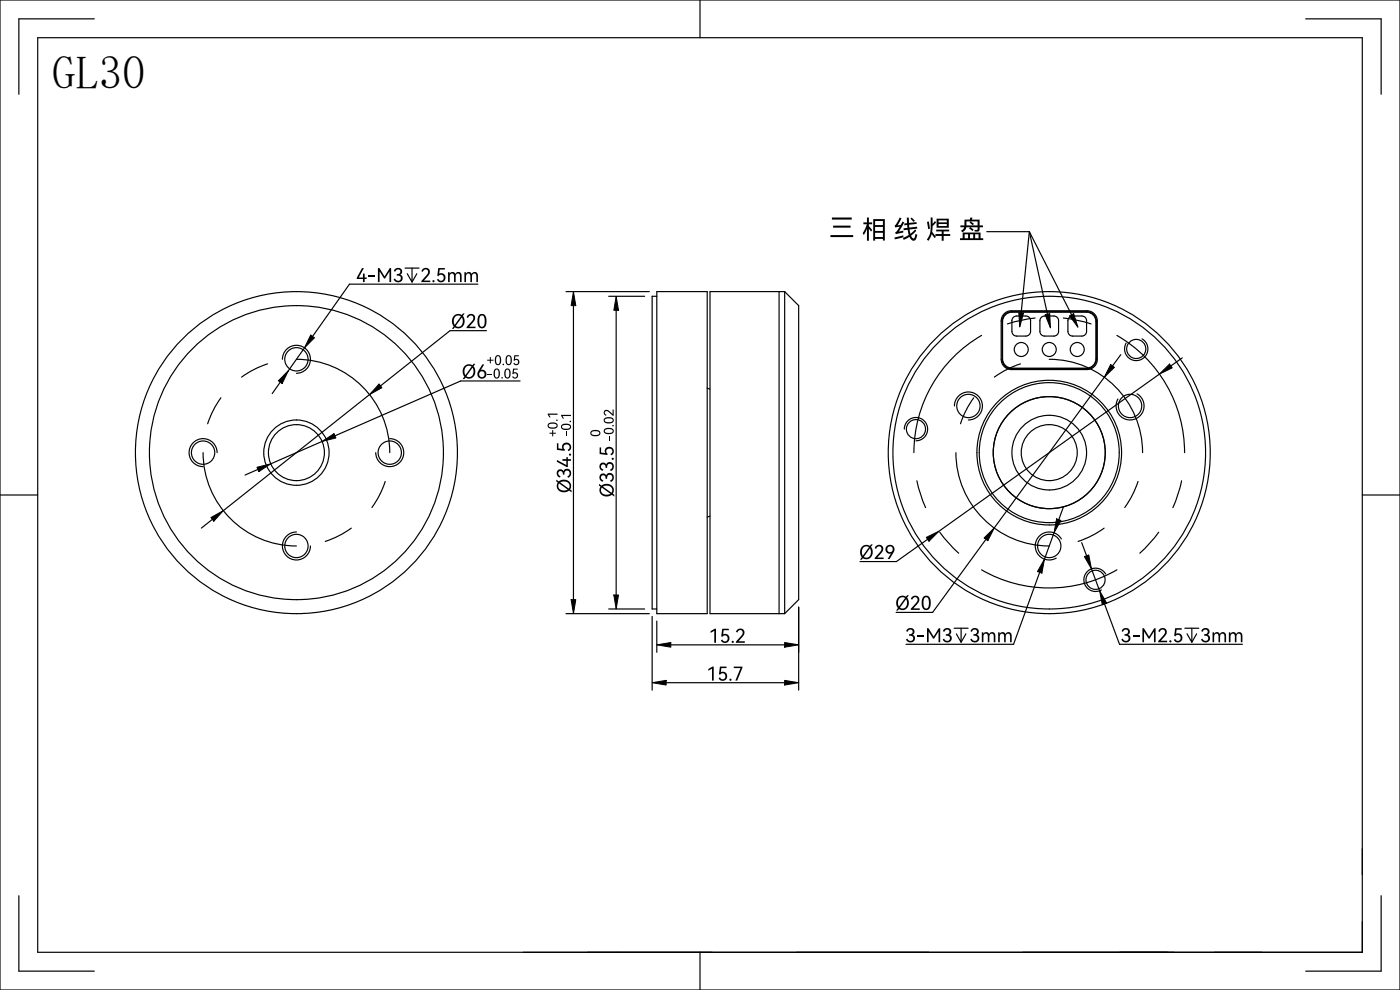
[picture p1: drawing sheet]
<svg xmlns="http://www.w3.org/2000/svg" width="297mm" height="210mm" viewBox="0 0 297 210" stroke-linecap="round" stroke-linejoin="round" font-family="sans-serif">
<defs><g id="words">
<text font-size="9.9" x="11.1" y="18.8">GL30</text>
</g></defs>
<!-- layer: 0 -->
<g fill="none" stroke="#000" stroke-width=".25">
<path d="M0 0h297v210h-297zM148.5 0v8M8 8h281v194h-281zM20 4h-16v16M277 4h16v16M85.9 56.9h3M87.4 56.9v2.9l-1-1.7M88.4 58.1l-1 1.7M209.3 49.1h9.1M218.4 49.1l3.8 17.6M218.4 49.1l-1.8 17.3M218.4 49.1l8.9 17.7"/>
<path d="M64.6 73.8l-3.4 4.8M101.4 60.3h-27.3l-7.8 11.1M103.2 70.1h-7.7l-14.8 11.8M120.1 61.9h17.7M121.7 64.8v62.4M129.1 62.8h7.7M130.7 65.8v60.4M139.3 61.9h10.7v68.3h-10.7zM139.3 62.8h-1v66.4h1M165.3 61.9v68.3M166.5 61.9h-15.9v68.3h15.9M166.5 61.9v68.3"/>
<path d="M166.5 61.9l2.9 2.9v62.4l-2.9 3M213 66.6l1-.6 .6-.1h16a2.18 2.18 0 0 1 2.2 2.2v8.1a2.18 2.18 0 0 1-2.2 2.2h-16a2.18 2.18 0 0 1-2.2-2.2v-8.1l.1-.6zM213.2 66.7l.8-.5 .6-.1h16a1.98 1.98 0 0 1 2 2v8.1a1.98 1.98 0 0 1-2 2h-16a1.98 1.98 0 0 1-2-2v-8.1l.1-.5zM213.3 66.8l.8-.5 .6-.1h15.8a1.98 1.98 0 0 1 2 2v7.9a1.98 1.98 0 0 1-2 2h-15.8a1.98 1.98 0 0 1-2-2v-7.9l.1-.5zM215 67.3l.7-.3h1.9a.99 .99 0 0 1 1 1v2.3a.99 .99 0 0 1-1 1h-1.9a.99 .99 0 0 1-1-1v-2.3zM220.9 67.3l.7-.3h2a.99 .99 0 0 1 1 1v2.3a.99 .99 0 0 1-1 1h-2a.99 .99 0 0 1-1-1v-2.3zM226.8 67.3l.7-.3h2a.99 .99 0 0 1 1 1v2.3a.99 .99 0 0 1-1 1h-2a.99 .99 0 0 1-1-1v-2.3zM237.8 75.2l-1.8 2.4M246 79.4l-46.8 33.3M250.8 75.9l-2.4 1.7M54.7 99.6l-2.7 1.2M59.5 81.1l-1.8 2.4"/>
<path d="M68.3 93.6l-10.9 4.8M78.4 83.7l-31 24.6M110.3 80.8h-12.6l-26.6 11.7M150 82.3l.6 .3M234.3 80l-23.4 32M0 105h8M45 110.2l-2.3 1.8M150.6 109.5l-.6 .2M196.8 114.4l-6.6 4.7h-7.8M209.2 114.4l-11.4 15.5h-7.7M223.6 113l-2 5.6M225.6 107.4l-1 2.8"/>
<path d="M229.5 115.1l1 2.8M289 105h8M120.1 130.2h17.7M129.1 129.2h7.7M138.3 130.8v15.6M139.3 131.8v6.6M142.3 136.8h24.2M169.4 128.8v17.6M202.4 133.3h3M203.9 133.3v2.9l-1-1.8M204.9 134.4l-1 1.8M220.6 121.4l-5.6 15.3h-22.8"/>
<path d="M231.5 120.7l1.8 4.6M234.3 128.1l3.2 8.6h26.1M251.4 133.3h2.9M252.8 133.3v2.9l-1-1.8M253.9 134.4l-1.1 1.8M141.3 144.8h25.2M4 190v16h16M293 190v16h-16M148.5 202v8"/>
<circle cx="62.9" cy="76.2" r="2.48"/>
<circle cx="216.6" cy="74.1" r="1.49"/>
<circle cx="222.6" cy="74.1" r="1.49"/>
<circle cx="228.5" cy="74.1" r="1.49"/>
<circle cx="241" cy="74" r="2.03"/>
<circle cx="43.1" cy="96" r="2.48"/>
<circle cx="62.9" cy="96" r="31.2"/>
<circle cx="62.9" cy="96" r="6.9"/>
<circle cx="62.9" cy="96" r="5.9"/>
<circle cx="62.9" cy="96" r="34.2"/>
<circle cx="82.7" cy="96" r="2.48"/>
<circle cx="194.3" cy="91" r="2.03"/>
<circle cx="205.4" cy="86.1" r="2.48"/>
<circle cx="222.6" cy="96" r="11.9"/>
<circle cx="222.6" cy="96" r="5.9"/>
<circle cx="222.6" cy="96" r="7.9"/>
<circle cx="222.6" cy="96" r="34.2"/>
<circle cx="222.6" cy="96" r="33.2"/>
<circle cx="222.6" cy="96" r="14.9"/>
<circle cx="222.6" cy="96" r="15.3"/>
<circle cx="239.7" cy="86.1" r="2.48"/>
<circle cx="62.9" cy="115.8" r="2.48"/>
<circle cx="222.6" cy="115.8" r="2.48"/>
<circle cx="232.4" cy="123" r="2.03"/>
</g>
<g fill="none" stroke="#000" stroke-width=".25">
<path d="M59.9 76.2a2.97 2.97 0 0 1 3-3 2.97 2.97 0 0 1 3 3 2.97 2.97 0 0 1-3 3M242.3 71.9a2.48 2.48 0 0 1 .9 3.4 2.48 2.48 0 0 1-3.4 .9 2.48 2.48 0 0 1-.9-3.4M46.1 96a2.97 2.97 0 0 0-3-3 2.97 2.97 0 0 0-3 3 2.97 2.97 0 0 0 3 3M82.7 93a2.97 2.97 0 0 1 3 3 2.97 2.97 0 0 1-3 3 2.97 2.97 0 0 1-3-3M191.8 91a2.48 2.48 0 0 1 2.5-2.4 2.48 2.48 0 0 1 2.5 2.4 2.48 2.48 0 0 1-2.5 2.5M202.5 86.1a2.97 2.97 0 0 1 2.9-3 2.97 2.97 0 0 1 3 3 2.97 2.97 0 0 1-3 3M241.2 83.5a2.97 2.97 0 0 1 1.1 4.1 2.97 2.97 0 0 1-4 1.1 2.97 2.97 0 0 1-1.1-4.1M62.9 112.8a2.97 2.97 0 0 0-3 3 2.97 2.97 0 0 0 3 3 2.97 2.97 0 0 0 3-3M225.2 114.3a2.97 2.97 0 0 0-4.1-1.1 2.97 2.97 0 0 0-1.1 4.1 2.97 2.97 0 0 0 4.1 1.1M234.6 121.8a2.48 2.48 0 0 0-3.4-1 2.48 2.48 0 0 0-.9 3.4 2.48 2.48 0 0 0 3.3 .9M289 180.1v5.4M111 202h40"/>
<path d="M169 202h28M217 202h32M257.6 202h10"/>
</g>
<g fill="none" stroke="#000" stroke-width=".25">
<path d="M56.8 77.2a19.8 19.8 0 0 0-5.6 2.8M62.9 76.2a19.8 19.8 0 0 1 19.8 19.8M208.2 71.2a28.7 28.7 0 0 0-14.3 24.8M216.5 77.2a19.8 19.8 0 0 0-5.5 2.8M219.6 67.5l-3 .4-2.9 .8M222.6 76.2a19.8 19.8 0 0 1 19.8 19.8M225.6 67.5l3 .4 2.9 .8M236.9 71.2a28.7 28.7 0 0 1 14.4 24.8M43.1 96a19.8 19.8 0 0 0 19.8 19.8M46.9 84.4a19.8 19.8 0 0 0-2.8 5.5M202.8 96a19.8 19.8 0 0 0 19.8 19.8M206.6 84.4a19.8 19.8 0 0 0-2.8 5.5"/>
<path d="M74.5 112a19.8 19.8 0 0 1-5.5 2.8M81.7 102.1a19.8 19.8 0 0 1-2.8 5.6M194.5 102l.8 2.9 1.1 2.8M199.4 112.9l1.9 2.3 2.1 2.1M234.2 112a19.8 19.8 0 0 1-5.5 2.8M241.4 102.1a19.8 19.8 0 0 1-2.8 5.6M245.8 112.9l-1.9 2.3-2.1 2.1M250.7 102l-.8 2.9-1.1 2.8M208.2 120.9a28.7 28.7 0 0 0 28.7 0"/>
</g>
<!-- layer: 0 -->
<g fill="#000">
<path d="M76.8 56.9h.4l-1.1 2h.9v-.9h.4v.9h.4v.3h-.4v.6h-.4v-.6h-1.3v-.3z" fill-rule="evenodd"/>
<path d="M78.1 58.5h1.5v.3h-1.5z" fill-rule="evenodd"/>
<path d="M80.2 56.9h.3l1.1 1.7 1.1-1.7h.3v2.9h-.4v-2.2l-.9 1.5h-.2l-1-1.5v2.2h-.3z" fill-rule="evenodd"/>
<path d="M83.8 57.1a.83 .83 0 0 1 1.2-.1 .83 .83 0 0 1-.1 1.3 .92 .92 0 0 1 .2 1.4 .92 .92 0 0 1-1.5-.3l-.1-.2 .3-.1a.58 .58 0 0 0 .6 .5 .58 .58 0 0 0 .6-.6 .58 .58 0 0 0-.7-.5h-.1v-.4a.54 .54 0 0 0 .7-.3 .54 .54 0 0 0-.5-.7 .54 .54 0 0 0-.6 .6l-.2-.2z" fill-rule="evenodd"/>
<path d="M89.7 57.1a.94 .94 0 0 1 1.4 .1 .94 .94 0 0 1-.3 1.3l-.9 1h1.4v.3h-1.9v-.2l.9-1.1a.72 .72 0 0 0 .5-.7 .72 .72 0 0 0-.6-.7l-.3 .2-.2 .4-.3-.2z" fill-rule="evenodd"/>
<path d="M93 56.9h1.4v.3h-1.1l-.1 .9a.94 .94 0 0 1 1.2 .4 .94 .94 0 0 1-.4 1.3 .94 .94 0 0 1-1.3-.5l.3-.2a.62 .62 0 0 0 .9 .2 .62 .62 0 0 0 0-.9 .62 .62 0 0 0-.9 .2l-.2-.1z" fill-rule="evenodd"/>
<path d="M95.1 57.7h.3v.4a.66 .66 0 0 1 .6-.4 .66 .66 0 0 1 .6 .4 .69 .69 0 0 1 .8-.4 .69 .69 0 0 1 .5 .8v1.3h-.3v-1.2a.48 .48 0 0 0-.5-.6 .48 .48 0 0 0-.4 .6v1.2h-.4v-1.2a.48 .48 0 0 0-.4-.6 .48 .48 0 0 0-.5 .6v1.2h-.3z" fill-rule="evenodd"/>
<path d="M98.5 57.7h.3v.4a.66 .66 0 0 1 .7-.4 .66 .66 0 0 1 .6 .4 .69 .69 0 0 1 .8-.4 .69 .69 0 0 1 .5 .8v1.3h-.4v-1.2a.48 .48 0 0 0-.4-.6 .48 .48 0 0 0-.5 .6v1.2h-.3v-1.2a.48 .48 0 0 0-.5-.6 .48 .48 0 0 0-.4 .6v1.2h-.4z" fill-rule="evenodd"/>
<path d="M176.5 46.1h4.2v.5h-4.2zM176.7 47.9h3.7v.4h-3.7zM176.2 49.9h4.8v.4h-4.8z" fill-rule="evenodd"/>
<path d="M183.9 46.1h.4v1.1h.7v.4h-.7v.4l.7 .8-.2 .3-.5-.6v2.6h-.4v-2.6l-.6 1.3-.3-.3 .9-1.9h-.7v-.4h.7zM185.2 46.5h2.5v4.5h-.4v-.3h-1.7v.3h-.4zM185.6 46.9v.8h1.7v-.8zM185.6 48.1v.9h1.7v-.9zM185.6 49.4v.9h1.7v-.9z" fill-rule="evenodd"/>
<path d="M190.9 46.1l.3 .2-.8 1.5 .7-.1 .4-.7 .3 .2-1.1 1.9 .9-.2v.4l-1.6 .4-.1-.5 .3-.1 .7-1-1 .1-.1-.4 .4-.4zM193.1 46.4l.3-.3 .7 .7-.3 .3zM192.4 46.2h.4v1.1l1.6-.2 .1 .4-1.6 .2v.6l1.6-.2 .1 .4-1.6 .2 .1 .9 1-.9 .3 .3-1.1 1a.49 .49 0 0 0 .7 .5l.2-.9 .4 .2a1.03 1.03 0 0 1-.9 1.3l-.4-.3-.4-.6-1.2 .7-.2-.4 1.3-.7-.2-1.1-.9 .1v-.4l.8-.1v-.6l-.6 .1-.1-.4 .6-.1zM189.8 50.4l1.8-.5 .1 .4-1.2 .3-.7 .2z" fill-rule="evenodd"/>
<path d="M197.4 46.1h.4v1.4l.5-.6 .2 .3a1.65 1.65 0 0 0-.2 2.7l.3 .4-.3 .2-.6-.9-.7 1.5-.4-.3a3.9 3.9 0 0 0 .8-2.7zM198.7 46.4h2.6v1.9h-2.6zM199.1 46.7v.5h1.8v-.5zM196.7 47.1l.3-.1 .3 1.5-.4 .1zM199.1 47.5v.4h1.8v-.4zM198.6 48.7h2.8v.4h-1.2v.5h1.4v.4h-1.4v1.1h-.4v-1.1h-1.4v-.4h1.4v-.5h-1.2z" fill-rule="evenodd"/>
<path d="M204.6 46.6h1.1l.2-.5 .4 .1-.1 .4h1.6v1.2h.7v.4h-.7v.3a.65 .65 0 0 1-.3 .6 .65 .65 0 0 1-.7 0l-.1-.4a.39 .39 0 0 0 .5 .1 .39 .39 0 0 0 .2-.4v-.2h-1.5l.6 .5-.2 .3-.7-.5 .2-.3h-.8l-.2 .6-.6 .5-.3-.4 .4-.3 .3-.4h-.9v-.4h.9zM205 47v.8h2.4v-.8zM205.9 47l.7 .5-.2 .3-.7-.6zM204.2 49.3h3.8v1.2h.6v.4h-4.9v-.4h.5zM204.6 49.7v.8h.8v-.8zM205.8 49.7v.8h.7v-.8zM206.9 49.7v.8h.7v-.8z" fill-rule="evenodd"/>
<path d="M96.4 66.9l.7-.3 .9 .2 .2-.3h.4l-.4 .5a1.49 1.49 0 0 1 .2 2 1.49 1.49 0 0 1-1.9 .4l-.3 .3h-.3l.4-.5a1.77 1.77 0 0 1 .1-2.3zM96.6 67.2a1.55 1.55 0 0 0-.1 1.7l1.3-1.8-.7-.2zM98 67.3l-1.3 1.8a1.06 1.06 0 0 0 1.3-.1 1.06 1.06 0 0 0 .1-1.3z" fill-rule="evenodd"/>
<path d="M98.6 77.6l.8-.3 .8 .2 .3-.3h.3l-.3 .5a1.49 1.49 0 0 1 .1 1.9 1.49 1.49 0 0 1-1.9 .5l-.2 .3h-.4l.4-.5a1.77 1.77 0 0 1 .1-2.3zM98.8 77.9a1.55 1.55 0 0 0-.1 1.7l1.3-1.8-.6-.2zM100.2 78l-1.3 1.8a1.06 1.06 0 0 0 1.3-.2 1.06 1.06 0 0 0 .2-1.2z" fill-rule="evenodd"/>
<path d="M99.3 66.8a.94 .94 0 0 1 1.4 .1 .94 .94 0 0 1-.3 1.4l-.9 1h1.4v.3h-1.9v-.2l.9-1.1a.72 .72 0 0 0 .5-.7 .72 .72 0 0 0-.6-.7l-.3 .2-.2 .4-.3-.2z" fill-rule="evenodd"/>
<path d="M102.3 77.3h.4l-.7 1.2a.97 .97 0 0 1 1.1 1.1 .97 .97 0 0 1-1.4 .7 .97 .97 0 0 1-.2-1.6zM101.6 79.4a.6 .6 0 0 0 1.2 0 .6 .6 0 0 0-1.2 0z" fill-rule="evenodd"/>
<path d="M101.6 66.9a.97 .97 0 0 1 1.2-.1 .97 .97 0 0 1 .4 1.1v.5a.96 .96 0 0 1-.5 1.1 .96 .96 0 0 1-1.2-.2l-.2-1.4zM101.9 67a2.06 2.06 0 0 0 .2 2.3h.2a1.71 1.71 0 0 0 0-2.4z" fill-rule="evenodd"/>
<path d="M103.4 79.3h1v.2h-1z" fill-rule="evenodd"/>
<path d="M103.4 76.3h.5v-.6h.2v.6h.6v.2h-.6v.6h-.2v-.6h-.5z" fill-rule="evenodd"/>
<path d="M104.9 78.4a.68 .68 0 0 1 .9-.1 .68 .68 0 0 1 .2 .8l.1 .1a.75 .75 0 0 1-.7 1.1 .75 .75 0 0 1-.7-1.1zM105.1 78.5a1.17 1.17 0 0 0 .3 1.6 1.08 1.08 0 0 0 0-1.7z" fill-rule="evenodd"/>
<path d="M105.2 75.5a.68 .68 0 0 1 .8-.1 .68 .68 0 0 1 .3 .8v.2a.75 .75 0 0 1-.7 1.1 .75 .75 0 0 1-.6-1.1zM105.4 75.6a1.17 1.17 0 0 0 .2 1.6 1.08 1.08 0 0 0 0-1.6z" fill-rule="evenodd"/>
<path d="M107.2 78.4a.68 .68 0 0 1 .8-.1 .68 .68 0 0 1 .3 .8v.1a.75 .75 0 0 1-.6 1.1 .75 .75 0 0 1-.7-1.1zM107.4 78.5a1.17 1.17 0 0 0 .3 1.6 1.08 1.08 0 0 0 0-1.7z" fill-rule="evenodd"/>
<path d="M107.5 75.5a.68 .68 0 0 1 .8-.1 .68 .68 0 0 1 .3 .8v.2a.75 .75 0 0 1-.7 1.1 .75 .75 0 0 1-.7-1.1zM107.7 75.6a1.17 1.17 0 0 0 .2 1.6 1.08 1.08 0 0 0 0-1.6z" fill-rule="evenodd"/>
<path d="M108.8 78.2h1v.2h-.7l-.1 .6h.2a.67 .67 0 0 1 .7 .5 .67 .67 0 0 1-.4 .8 .67 .67 0 0 1-.8-.4l.2-.1a.43 .43 0 0 0 .6 .1 .43 .43 0 0 0 0-.6 .43 .43 0 0 0-.6 .1l-.2-.1z" fill-rule="evenodd"/>
<path d="M109.1 75.4h1v.2h-.8l-.1 .6 .2-.1a.67 .67 0 0 1 .8 .5 .67 .67 0 0 1-.5 .8 .67 .67 0 0 1-.8-.3l.2-.2a.43 .43 0 0 0 .7 .2 .43 .43 0 0 0 0-.7 .43 .43 0 0 0-.7 .2l-.1-.1z" fill-rule="evenodd"/>
<path d="M116.2 87.7h2.1v.3h-1.8l.3 .5h-.2z" fill-rule="evenodd"/>
<path d="M116.6 91.8h.5v-.6h.3v.6h.5v.2h-.5v.6h-.3v-.6h-.5z" fill-rule="evenodd"/>
<path d="M116.4 89.8a1.35 1.35 0 0 1 1.9 .4 1.01 1.01 0 0 1-1.5 .7l-.6-.4zM116.5 90l-.1 .2a1.03 1.03 0 0 0 1.6 .3l.1-.2a1.03 1.03 0 0 0-1.6-.3z" fill-rule="evenodd"/>
<path d="M118.1 94h.4v1.1l.8 .1a.94 .94 0 0 1 .5-1.2 .94 .94 0 0 1 1.3 .4 .94 .94 0 0 1-.5 1.3l-.2-.3a.62 .62 0 0 0 .2-.9 .62 .62 0 0 0-.9 0 .62 .62 0 0 0 .2 .9l-.1 .2-1.7-.2z" fill-rule="evenodd"/>
<path d="M119 88h2.1v.3h-1.8l.4 .5h-.3z" fill-rule="evenodd"/>
<path d="M118.3 99.8a.74 .74 0 0 1 1.2 .2 .92 .92 0 0 1 1.5-.2 .92 .92 0 0 1-.3 1.5h-.2l-.2-.2a.58 .58 0 0 0 .6-.7 .58 .58 0 0 0-.7-.5 .58 .58 0 0 0-.5 .7v.1h-.3a.54 .54 0 0 0-.4-.8 .54 .54 0 0 0-.6 .5 .54 .54 0 0 0 .5 .6l-.1 .3a.96 .96 0 0 1-.5-1.5z" fill-rule="evenodd"/>
<path d="M118.1 97.6l2.1 1v-.8h-.9v-.4h.9v-.4h.3v.4h.6v.4h-.6v1.3h-.3l-2.1-1.1z" fill-rule="evenodd"/>
<path d="M120.2 91.5h.2v1.1h-.2z" fill-rule="evenodd"/>
<path d="M119.2 90.1a1.35 1.35 0 0 1 1.9 .3 1.01 1.01 0 0 1-1.5 .8l-.6-.5zM119.3 90.3l-.1 .2a1.03 1.03 0 0 0 1.6 .3l.1-.2a1.03 1.03 0 0 0-1.6-.3z" fill-rule="evenodd"/>
<path d="M125.4 91.4a1.35 1.35 0 0 1 2 .4 1.01 1.01 0 0 1-1.6 .7l-.5-.4zM125.5 91.6v.2a1.03 1.03 0 0 0 1.5 .3l.1-.2a1.03 1.03 0 0 0-1.6-.3z" fill-rule="evenodd"/>
<path d="M127.2 94.9h.3v1.1l.9 .1a.94 .94 0 0 1 .5-1.2 .94 .94 0 0 1 1.2 .4 .94 .94 0 0 1-.5 1.3l-.1-.3a.62 .62 0 0 0 .2-1 .62 .62 0 0 0-1 0 .62 .62 0 0 0 .2 1l-.1 .2-1.6-.2z" fill-rule="evenodd"/>
<path d="M127.4 98.4a.74 .74 0 0 1 1.2 .1 .92 .92 0 0 1 1.5-.1 .92 .92 0 0 1-.3 1.4l-.2 .1-.2-.3a.58 .58 0 0 0 .5-.6 .58 .58 0 0 0-.6-.5 .58 .58 0 0 0-.5 .6v.2h-.3a.54 .54 0 0 0-.4-.8 .54 .54 0 0 0-.7 .5 .54 .54 0 0 0 .6 .6l-.2 .3a.96 .96 0 0 1-.4-1.5z" fill-rule="evenodd"/>
<path d="M129.2 92.4h.2v1h-.2z" fill-rule="evenodd"/>
<path d="M128.3 91a1.35 1.35 0 0 1 1.9 .3 1.01 1.01 0 0 1-1.5 .8l-.6-.5zM128.4 91.2l-.1 .2a1.03 1.03 0 0 0 1.6 .3l.1-.2a1.03 1.03 0 0 0-1.6-.3z" fill-rule="evenodd"/>
<path d="M128.3 88.7a1.35 1.35 0 0 1 1.9 .4 1.01 1.01 0 0 1-1.5 .7l-.6-.4zM128.4 88.9l-.1 .2a1.03 1.03 0 0 0 1.6 .3l.1-.2a1.03 1.03 0 0 0-1.6-.3z" fill-rule="evenodd"/>
<path d="M128.2 87.1l.1-.1a.88 .88 0 0 1 1.1 .3l.6 .5v-.9h.2v1.3l-1.3-.9a.4 .4 0 0 0-.6 .1 .4 .4 0 0 0 .4 .6l-.1 .2a.68 .68 0 0 1-.4-1.1z" fill-rule="evenodd"/>
<path d="M118 101.7l.5 .4a1.49 1.49 0 0 1 2-.2 1.49 1.49 0 0 1 .4 1.9l.4 .3v.3l-.6-.3a1.49 1.49 0 0 1-1.9 .1 1.49 1.49 0 0 1-.5-1.9l-.3-.2zM118.6 102.5a1.07 1.07 0 0 0 .2 1.3 1.07 1.07 0 0 0 1.3 .2l.3-.2zM118.8 102.3l1.9 1.3a1.06 1.06 0 0 0-.2-1.3 1.06 1.06 0 0 0-1.3-.1z" fill-rule="evenodd"/>
<path d="M127.1 102.6l.5 .4a1.49 1.49 0 0 1 1.9-.2 1.49 1.49 0 0 1 .5 1.9l.3 .3v.3l-.5-.4a1.49 1.49 0 0 1-1.9 .2 1.49 1.49 0 0 1-.5-1.9l-.3-.2zM127.7 103.4a1.07 1.07 0 0 0 .1 1.3 1.07 1.07 0 0 0 1.3 .2l.4-.2zM127.9 103.2l1.8 1.3a1.06 1.06 0 0 0-.1-1.3 1.06 1.06 0 0 0-1.3-.1z" fill-rule="evenodd"/>
<path d="M127.4 100.7a.74 .74 0 0 1 1.2 .2 .92 .92 0 0 1 1.5-.2 .92 .92 0 0 1-.3 1.4l-.2 .1-.2-.3a.58 .58 0 0 0 .5-.6 .58 .58 0 0 0-.6-.5 .58 .58 0 0 0-.5 .6v.2h-.3a.54 .54 0 0 0-.4-.8 .54 .54 0 0 0-.7 .5 .54 .54 0 0 0 .6 .6l-.2 .3a.96 .96 0 0 1-.4-1.5z" fill-rule="evenodd"/>
<path d="M182.9 115.9l.8-.3 .8 .2 .3-.3h.3l-.3 .5a1.49 1.49 0 0 1 .1 1.9 1.49 1.49 0 0 1-1.8 .5l-.3 .3h-.4l.4-.5a1.77 1.77 0 0 1 .1-2.3zM183.2 116.2a1.55 1.55 0 0 0-.2 1.7l1.3-1.8-.6-.2zM184.6 116.3l-1.3 1.8a1.06 1.06 0 0 0 1.2-.1 1.06 1.06 0 0 0 .2-1.3z" fill-rule="evenodd"/>
<path d="M185.8 115.8a.94 .94 0 0 1 1.4 .1 .94 .94 0 0 1-.2 1.4l-.9 1h1.4v.3h-1.9v-.2l.9-1.1a.72 .72 0 0 0 .5-.7 .72 .72 0 0 0-.6-.7l-.3 .1-.2 .4-.3-.1z" fill-rule="evenodd"/>
<path d="M188.1 115.8a1.03 1.03 0 0 1 1.5 .1 1.03 1.03 0 0 1-.2 1.5l-.7 1.2h-.4l.7-1.2a.94 .94 0 0 1-1.1-.4 .94 .94 0 0 1 .2-1.2zM188.2 116.5a.61 .61 0 0 0 1.2 0 .61 .61 0 0 0-1.2 0z" fill-rule="evenodd"/>
<path d="M150.8 133.9l.8-.5h.3v2.9h-.4v-2.5l-.7 .4z" fill-rule="evenodd"/>
<path d="M153.2 133.4h1.4v.3h-1.1l-.1 .9a.94 .94 0 0 1 1.3 .4 .94 .94 0 0 1-.5 1.3 .94 .94 0 0 1-1.3-.5l.3-.2a.62 .62 0 0 0 1 .3 .62 .62 0 0 0 0-1 .62 .62 0 0 0-1 .2l-.2-.1z" fill-rule="evenodd"/>
<path d="M156.4 133.6a.94 .94 0 0 1 1.4 .1 .94 .94 0 0 1-.3 1.3l-.8 1h1.3v.3h-1.9v-.2l1-1.1a.72 .72 0 0 0 .5-.7 .72 .72 0 0 0-.6-.6l-.3 .1-.3 .4-.3-.2z" fill-rule="evenodd"/>
<path d="M190.6 126.7l.7-.3 .9 .2 .2-.3h.4l-.4 .5a1.49 1.49 0 0 1 .2 1.9 1.49 1.49 0 0 1-1.9 .5l-.2 .3h-.4l.4-.5a1.77 1.77 0 0 1 .1-2.3zM190.8 126.9a1.55 1.55 0 0 0-.1 1.8l1.3-1.8-.6-.2zM192.2 127.1l-1.3 1.8a1.06 1.06 0 0 0 1.3-.2 1.06 1.06 0 0 0 .2-1.3z" fill-rule="evenodd"/>
<path d="M192.5 133.4a.82 .82 0 0 1 1.3 0 .82 .82 0 0 1-.2 1.2 .92 .92 0 0 1 .2 1.5 .92 .92 0 0 1-1.5-.3l-.1-.2 .3-.1a.58 .58 0 0 0 .6 .5 .58 .58 0 0 0 .6-.7 .58 .58 0 0 0-.7-.5h-.1v-.3a.54 .54 0 0 0 .7-.3 .54 .54 0 0 0-.5-.7 .54 .54 0 0 0-.6 .5l-.3-.1z" fill-rule="evenodd"/>
<path d="M194.6 134.9h1.5v.3h-1.5z" fill-rule="evenodd"/>
<path d="M193.5 126.6a.94 .94 0 0 1 1.4 .1 .94 .94 0 0 1-.3 1.4l-.8 1h1.3v.3h-1.9v-.3l1-1a.72 .72 0 0 0 .5-.8 .72 .72 0 0 0-.6-.6l-.3 .1-.3 .4-.3-.2z" fill-rule="evenodd"/>
<path d="M195.9 126.6a.97 .97 0 0 1 1.1-.1 .97 .97 0 0 1 .4 1.1v.5a.96 .96 0 0 1-.4 1.2 .96 .96 0 0 1-1.2-.3l-.3-1.4zM196.2 126.8a2.06 2.06 0 0 0 .1 2.2l.3 .1a1.71 1.71 0 0 0 0-2.4z" fill-rule="evenodd"/>
<path d="M196.7 133.3h.3l1.1 1.7 1.1-1.7h.3v2.9h-.4v-2.2l-.9 1.5h-.2l-1-1.5v2.2h-.3z" fill-rule="evenodd"/>
<path d="M200.3 133.4a.82 .82 0 0 1 1.3 0 .82 .82 0 0 1-.2 1.2 .92 .92 0 0 1 .1 1.5 .92 .92 0 0 1-1.4-.3l-.1-.2 .3-.1a.58 .58 0 0 0 .6 .5 .58 .58 0 0 0 .5-.7 .58 .58 0 0 0-.6-.5h-.1v-.3a.54 .54 0 0 0 .7-.3 .54 .54 0 0 0-.5-.7 .54 .54 0 0 0-.6 .5l-.3-.1z" fill-rule="evenodd"/>
<path d="M206.2 133.4a.82 .82 0 0 1 1.2 0 .82 .82 0 0 1-.2 1.2 .92 .92 0 0 1 .2 1.5 .92 .92 0 0 1-1.5-.3l-.1-.2 .3-.1a.58 .58 0 0 0 .7 .5 .58 .58 0 0 0 .5-.7 .58 .58 0 0 0-.7-.5h-.1v-.3a.54 .54 0 0 0 .8-.3 .54 .54 0 0 0-.5-.7 .54 .54 0 0 0-.6 .5l-.3-.1z" fill-rule="evenodd"/>
<path d="M208.3 134.1h.3v.3a.66 .66 0 0 1 .6-.3 .66 .66 0 0 1 .6 .4 .69 .69 0 0 1 .9-.4 .69 .69 0 0 1 .5 .8v1.3h-.4v-1.2a.48 .48 0 0 0-.4-.6 .48 .48 0 0 0-.5 .6v1.2h-.3v-1.2a.48 .48 0 0 0-.5-.6 .48 .48 0 0 0-.5 .6v1.2h-.3z" fill-rule="evenodd"/>
<path d="M211.8 134.1h.3v.3a.66 .66 0 0 1 .6-.3 .66 .66 0 0 1 .6 .4 .69 .69 0 0 1 .8-.4 .69 .69 0 0 1 .5 .8v1.3h-.3v-1.2a.48 .48 0 0 0-.5-.6 .48 .48 0 0 0-.4 .6v1.2h-.4v-1.2a.48 .48 0 0 0-.4-.6 .48 .48 0 0 0-.5 .6v1.2h-.3z" fill-rule="evenodd"/>
<path d="M238.2 133.4a.82 .82 0 0 1 1.3 0 .82 .82 0 0 1-.2 1.2 .92 .92 0 0 1 .2 1.5 .92 .92 0 0 1-1.5-.3l-.1-.2 .3-.1a.58 .58 0 0 0 .6 .5 .58 .58 0 0 0 .5-.7 .58 .58 0 0 0-.6-.5h-.1v-.3a.54 .54 0 0 0 .7-.3 .54 .54 0 0 0-.5-.7 .54 .54 0 0 0-.6 .5l-.3-.1z" fill-rule="evenodd"/>
<path d="M240.3 134.9h1.5v.3h-1.5z" fill-rule="evenodd"/>
<path d="M242.4 133.3h.3l1.1 1.7 1.1-1.7h.3v2.9h-.4v-2.2l-.9 1.5h-.3l-.9-1.5v2.2h-.3z" fill-rule="evenodd"/>
<path d="M246 133.5a.94 .94 0 0 1 1.4 .1 .94 .94 0 0 1-.3 1.3l-.8 1h1.3v.3h-1.9v-.2l1-1.1a.72 .72 0 0 0 .5-.7 .72 .72 0 0 0-.6-.7l-.3 .2-.3 .4-.3-.2z" fill-rule="evenodd"/>
<path d="M249.3 133.3h1.4v.3h-1.1l-.1 .9a.94 .94 0 0 1 1.3 .4 .94 .94 0 0 1-.5 1.3 .94 .94 0 0 1-1.3-.5l.3-.2a.62 .62 0 0 0 1 .2 .62 .62 0 0 0 0-.9 .62 .62 0 0 0-1 .2l-.2-.1z" fill-rule="evenodd"/>
<path d="M255.1 133.4a.82 .82 0 0 1 1.3 0 .82 .82 0 0 1-.2 1.2 .92 .92 0 0 1 .1 1.5 .92 .92 0 0 1-1.4-.3l-.1-.2 .3-.1a.58 .58 0 0 0 .6 .5 .58 .58 0 0 0 .5-.7 .58 .58 0 0 0-.6-.5h-.1v-.3a.54 .54 0 0 0 .7-.3 .54 .54 0 0 0-.5-.7 .54 .54 0 0 0-.6 .5l-.3-.1z" fill-rule="evenodd"/>
<path d="M257.2 134.1h.3l.1 .3a.66 .66 0 0 1 .6-.3 .66 .66 0 0 1 .6 .4 .69 .69 0 0 1 .8-.4 .69 .69 0 0 1 .5 .8v1.3h-.3v-1.2a.48 .48 0 0 0-.5-.6 .48 .48 0 0 0-.5 .6v1.2h-.3v-1.2a.48 .48 0 0 0-.5-.6 .48 .48 0 0 0-.4 .6v1.2h-.4z" fill-rule="evenodd"/>
<path d="M260.7 134.1h.3v.3a.66 .66 0 0 1 .7-.3 .66 .66 0 0 1 .5 .4 .69 .69 0 0 1 .9-.4 .69 .69 0 0 1 .5 .8v1.3h-.4v-1.2a.48 .48 0 0 0-.4-.6 .48 .48 0 0 0-.5 .6v1.2h-.3v-1.2a.48 .48 0 0 0-.5-.6 .48 .48 0 0 0-.5 .6v1.2h-.3z" fill-rule="evenodd"/>
<path d="M150.3 141.9l.8-.5h.3v3h-.4v-2.6l-.7 .5z" fill-rule="evenodd"/>
<path d="M152.7 141.4h1.4v.3h-1.1l-.1 .9a.94 .94 0 0 1 1.3 .5 .94 .94 0 0 1-.5 1.2 .94 .94 0 0 1-1.2-.5l.3-.1a.62 .62 0 0 0 .9 .2 .62 .62 0 0 0 0-1 .62 .62 0 0 0-.9 .2l-.3-.1z" fill-rule="evenodd"/>
<path d="M155.7 141.4h1.8l-1.1 3h-.4l1.1-2.7h-1.4z" fill-rule="evenodd"/>
<circle cx="92" cy="59.7" r=".23"/>
<circle cx="106.8" cy="77.3" r=".16"/>
<circle cx="106.5" cy="80.1" r=".16"/>
<circle cx="118.1" cy="89.1" r=".16"/>
<circle cx="120.9" cy="96.4" r=".23"/>
<circle cx="121" cy="89.4" r=".16"/>
<circle cx="130" cy="97.3" r=".23"/>
<circle cx="130.1" cy="90.3" r=".16"/>
<circle cx="155.4" cy="136.2" r=".23"/>
<circle cx="248.3" cy="136" r=".23"/>
<circle cx="155" cy="144.2" r=".23"/>
</g>
<g fill="none" stroke="#000" stroke-width=".21">
<path d="M61.2 78.6l-1.3 2.8-.8-.6zM65.9 71.1l.8 .5-2.1 2.2zM121.7 61.9l.4 2.9h-.9zM130.7 62.8l.5 3h-1zM216.1 66.4l1 .1-.8 2.9zM221.7 66.8l1-.3 .1 3.1zM226.9 67l.9-.5 .9 2.9zM235.6 77.3l.8 .6-2.1 2.1zM246 79.4l2.1-2.2 .6 .8zM54.5 99.1l2.9-.7-2.5 1.6zM68.3 93.6l2.6-1.6 .3 .9zM80.4 81.5l.6 .7-2.6 1.5z"/>
<path d="M44.7 109.8l2.7-1.5-2 2.3zM196.5 114l2.7-1.3-2.1 2.1zM208.8 114.1l2.1-2.1-1.3 2.7zM221.6 118.6l-.6 3-.9-.4zM224.2 110.1l.9 .3-1.5 2.6zM230 118.1l1-.4 .5 3zM121.2 127.2h.9l-.4 3zM130.2 126.2h1l-.5 3zM139.3 136.8l3-.5v1zM166.5 136.3l2.9 .5-2.9 .5zM233.3 125.3l1.5 2.6-1 .4zM138.3 144.8l3-.5v1z"/>
<path d="M166.5 144.3l2.9 .5-2.9 .5z"/>
</g>
<g fill="#000">
<path d="M65.9 71.1l.8 .5-2.1 2.2zM121.7 61.9l.4 2.9h-.9zM130.7 62.8l.5 3h-1zM216.1 66.4l1 .1-.8 2.9zM221.7 66.8l1-.3 .1 3.1zM226.9 67l.9-.5 .9 2.9zM235.6 77.3l.8 .6-2.1 2.1zM246 79.4l2.1-2.2 .6 .8zM61.2 78.6l-1.3 2.8-.8-.6zM68.3 93.6l2.6-1.6 .3 .9zM80.4 81.5l.6 .7-2.6 1.5zM44.7 109.8l2.7-1.5-2 2.3z"/>
<path d="M54.5 99.1l2.9-.7-2.5 1.6zM196.5 114l2.7-1.3-2.1 2.1zM208.8 114.1l2.1-2.1-1.3 2.7zM224.2 110.1l.9 .3-1.5 2.6zM230 118.1l1-.4 .5 3zM121.2 127.2h.9l-.4 3zM130.2 126.2h1l-.5 3zM139.3 136.8l3-.5v1zM166.5 136.3l2.9 .5-2.9 .5zM221.6 118.6l-.6 3-.9-.4zM233.3 125.3l1.5 2.6-1 .4zM138.3 144.8l3-.5v1z"/>
<path d="M166.5 144.3l2.9 .5-2.9 .5z"/>
</g>
<use href="#words"/>
</svg>
